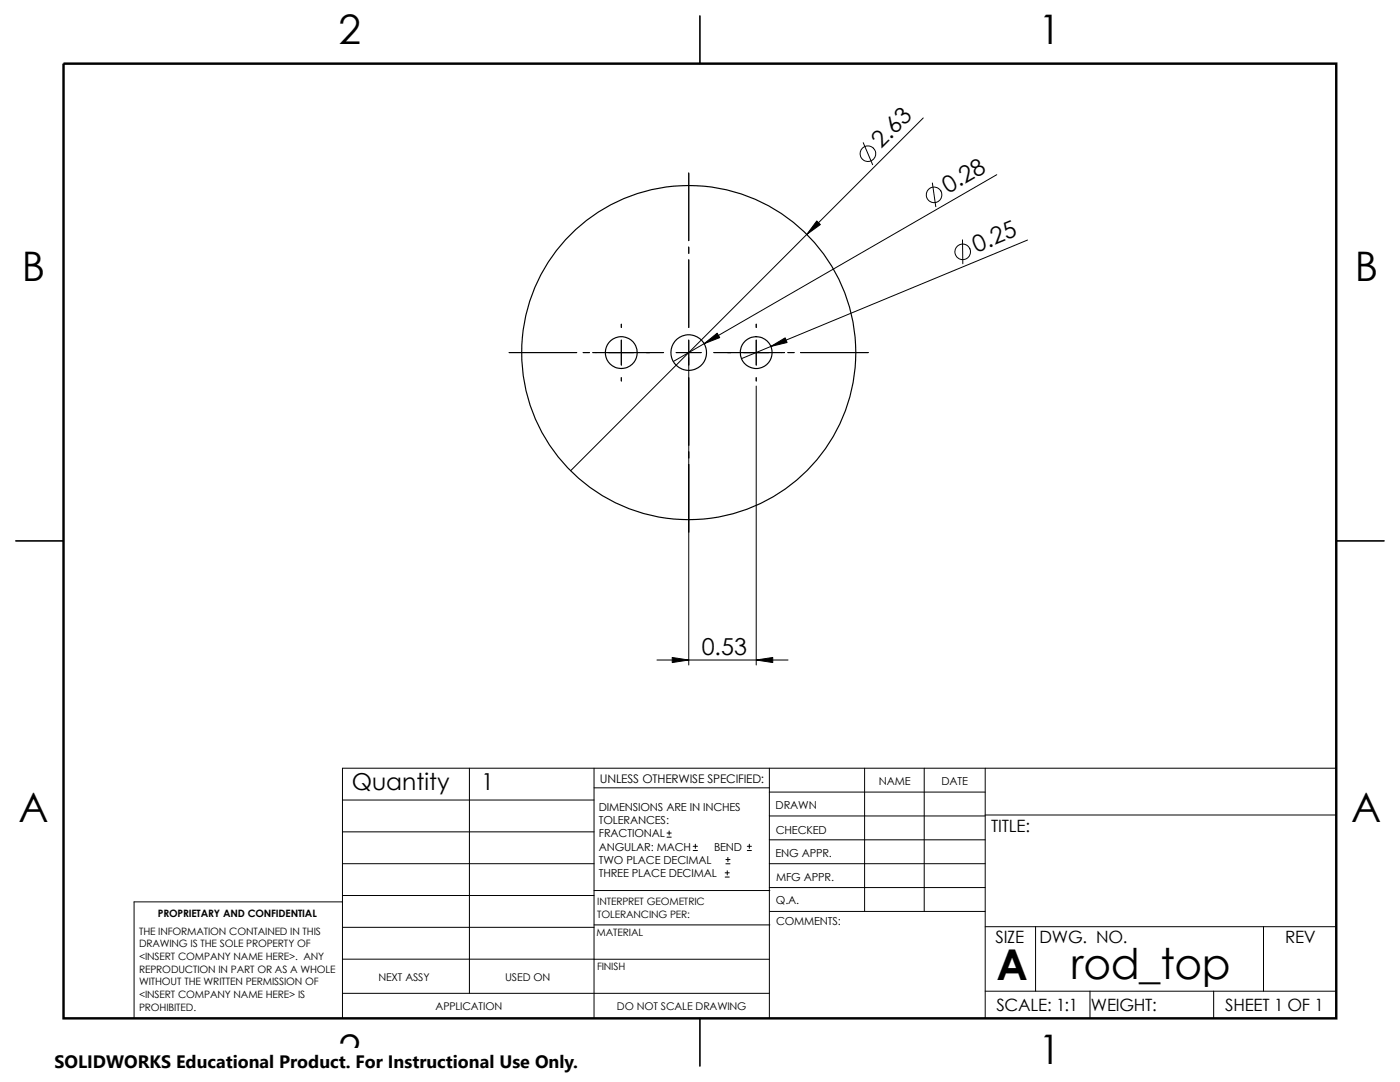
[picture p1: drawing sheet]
<svg xmlns="http://www.w3.org/2000/svg" width="279mm" height="216mm" viewBox="0 0 279 216" stroke-linecap="round" stroke-linejoin="round" font-family="sans-serif">
<defs><g id="words">
<g font-size="8.5">
<text x="198.9" y="195.5">A</text>
<text x="213.7" y="195.3">rod_top</text>
</g>
<g font-size="8.1">
<text x="67.6" y="8.8">2</text>
<text x="207.3" y="8.8">1</text>
<text x="4.4" y="56.1">B</text>
<text x="270.4" y="56.1">B</text>
<text x="3.7" y="164.1">A</text>
<text x="269.7" y="164.1">A</text>
<text x="67.6" y="212.3">2</text>
<text x="207.3" y="212.3">1</text>
</g>
<g font-size="4.7">
<text x="175.9" y="29.8" transform="rotate(-45 175.9 29.8)">2.63</text>
<text x="189.2" y="38.7" transform="rotate(-30 189.2 38.7)">0.28</text>
<text x="194.9" y="50.4" transform="rotate(-22 194.9 50.4)">0.25</text>
<text x="140" y="130.7">0.53</text>
<text x="70.2" y="157.7">Quantity</text>
<text x="96" y="157.7">1</text>
</g>
<text font-size="3.6" x="10.9" y="213">SOLIDWORKS Educational Product. For Instructional Use Only.</text>
<g font-size="3.4">
<text x="197.8" y="166">TITLE:</text>
<text x="198.7" y="188.1">SIZE</text>
<text x="207.5" y="188.1">DWG. NO.</text>
<text x="256.5" y="188.2">REV</text>
<text x="198.8" y="201.7">SCALE: 1:1</text>
<text x="217.7" y="201.7">WEIGHT:</text>
<text x="244.5" y="201.7">SHEET 1 OF 1</text>
</g>
<text font-size="2.4" x="119.7" y="156.2">UNLESS OTHERWISE SPECIFIED:</text>
<g font-size="2.2">
<text x="119.5" y="161.8">DIMENSIONS ARE IN INCHES</text>
<text x="154.8" y="161.5">DRAWN</text>
<text x="175.4" y="156.7">NAME</text>
<text x="187.9" y="156.7">DATE</text>
<text x="119.5" y="164.4">TOLERANCES:</text>
<text x="119.5" y="167.1">FRACTIONAL</text>
<text x="154.8" y="166.3">CHECKED</text>
<text x="119.5" y="172.4">TWO PLACE DECIMAL</text>
<text x="119.5" y="169.7">ANGULAR: MACH</text>
<text x="142.5" y="169.7">BEND</text>
<text x="154.8" y="171">ENG APPR.</text>
<text x="119.5" y="175">THREE PLACE DECIMAL</text>
<text x="154.9" y="175.7">MFG APPR.</text>
<text x="154.9" y="180.4">Q.A.</text>
<text x="154.9" y="184.7">COMMENTS:</text>
</g>
<g font-size="2.1">
<text x="75.5" y="195.7">NEXT ASSY</text>
<text x="100.8" y="195.7">USED ON</text>
<text x="86.9" y="201.6">APPLICATION</text>
<text x="123.1" y="201.6">DO NOT SCALE DRAWING</text>
</g>
<g font-size="2">
<text x="31.5" y="182.9">PROPRIETARY AND CONFIDENTIAL</text>
<text x="119.2" y="183.1">TOLERANCING PER:</text>
<text x="119.2" y="180.6">INTERPRET GEOMETRIC</text>
<text x="27.7" y="186.5">THE INFORMATION CONTAINED IN THIS</text>
<text x="27.7" y="189.1">DRAWING IS THE SOLE PROPERTY OF</text>
<text x="27.7" y="191.6">&lt;INSERT COMPANY NAME HERE&gt;. ANY</text>
<text x="119.1" y="186.7">MATERIAL</text>
<text x="27.7" y="194.1">REPRODUCTION IN PART OR AS A WHOLE</text>
<text x="27.7" y="196.6">WITHOUT THE WRITTEN PERMISSION OF</text>
<text x="119.1" y="193.5">FINISH</text>
<text x="27.7" y="199.2">&lt;INSERT COMPANY NAME HERE&gt; IS</text>
<text x="27.7" y="201.7">PROHIBITED.</text>
</g>
</g></defs>
<g fill="none" stroke="#000" stroke-width=".2">
<path d="M137.5 34.5v13.5M172.3 28.5l1.9 4.4M184.3 23.5l-70.4 70.4M186.1 36.5l.7 4.8M198.9 34.9l-64.5 37.2M137.5 49.3v1.3M137.5 51.8v13.6M192.1 47.9l.1 4.7M205.1 47.9l-57.1 23.7M101.6 70.4h13.5M116.4 70.4h1.2M124 64.7v.7"/>
<path d="M124 67.9v5M124 75.4v.6M132.4 70.4h-14.1M134.9 70.4h5.1M137.5 67.9v64.8M150.9 64.7v.7M150.9 67.9v5M150.9 75.4v.6M150.9 77v55.7M156.6 70.4h-14.1M157.2 70.4h1.3M159.8 70.4h13.5"/>
<path d="M131.1 131.7h26.2M68.3 159.6h50.3M93.7 153.3v44.9M118.6 157.2h34.9M118.6 153.3v49.9M153.5 158.1h43.1M153.5 153.3v49.9M172.6 153.3v28.6M184.4 153.3v28.6M196.6 153.3v49.9M266.7 153.3h-198.4v49.9M68.3 166h50.3"/>
<path d="M68.3 172.3h50.3M68.3 180h-41.5v23.2M68.3 178.7h50.3M118.6 177.7h35M133.1 167h.9M133.1 166.2h.9M133.5 165.8v.8M138.3 169.7h.9M138.3 168.9h.9M138.8 168.4v.9M144.7 175h.8M144.7 174.2h.8"/>
<path d="M144.9 172.4h.8M144.9 171.5h.8M145.1 173.8v.8M145.3 171.1v.8M149.1 169.7h.9M149.1 168.9h.9M149.5 168.4v.9M153.5 162.8h43.1M153.5 167.6h43.1M153.5 172.3h43.1M153.5 177.1h43.1M196.6 162.6h70.1"/>
<path d="M68.3 191.4h85.2M68.3 198.2h85.2M68.3 185h50.3M118.6 184.6h35M153.6 181.9h43M196.6 184.9h70.1M196.6 197.8h70.1M206.7 184.9v12.9M217.5 197.8v5.4M242.2 197.8v5.4M252.2 184.9v12.9"/>
<circle cx="173.2" cy="30.7" r="1.55"/>
<circle cx="186.4" cy="38.9" r="1.56"/>
<circle cx="192.1" cy="50.3" r="1.56"/>
</g>
<g fill="none" stroke="#000" stroke-width=".23">
<path d="M139.7 3.2v9.5M3.2 107.9h9.5M266.7 107.9h9.5M139.7 203.2v9.5"/>
<circle cx="124" cy="70.4" r="3.2"/>
<circle cx="137.4" cy="70.4" r="3.6"/>
<circle cx="137.4" cy="70.4" r="33.3"/>
<circle cx="150.9" cy="70.4" r="3.2"/>
</g>
<path d="M12.7 12.7h254v190.5h-254z" fill="none" stroke="#000" stroke-width=".49"/>
<g fill="#000" stroke="#000" stroke-width=".2">
<path d="M163 44.1l.7 .7-2.7 2z" fill-rule="evenodd"/>
<path d="M140.5 68.6l2.6-2.1 .5 .9z" fill-rule="evenodd"/>
<path d="M153.8 69.1l2.9-1.7 .4 .9z" fill-rule="evenodd"/>
<path d="M134.2 131.2l3.3 .5-3.3 .5z" fill-rule="evenodd"/>
<path d="M150.9 131.7l3.3-.5v1z" fill-rule="evenodd"/>
</g>
<path d="M10.9 209.2h104.7v6.7h-104.7z" fill="#fff"/>
<use href="#words"/>
</svg>
